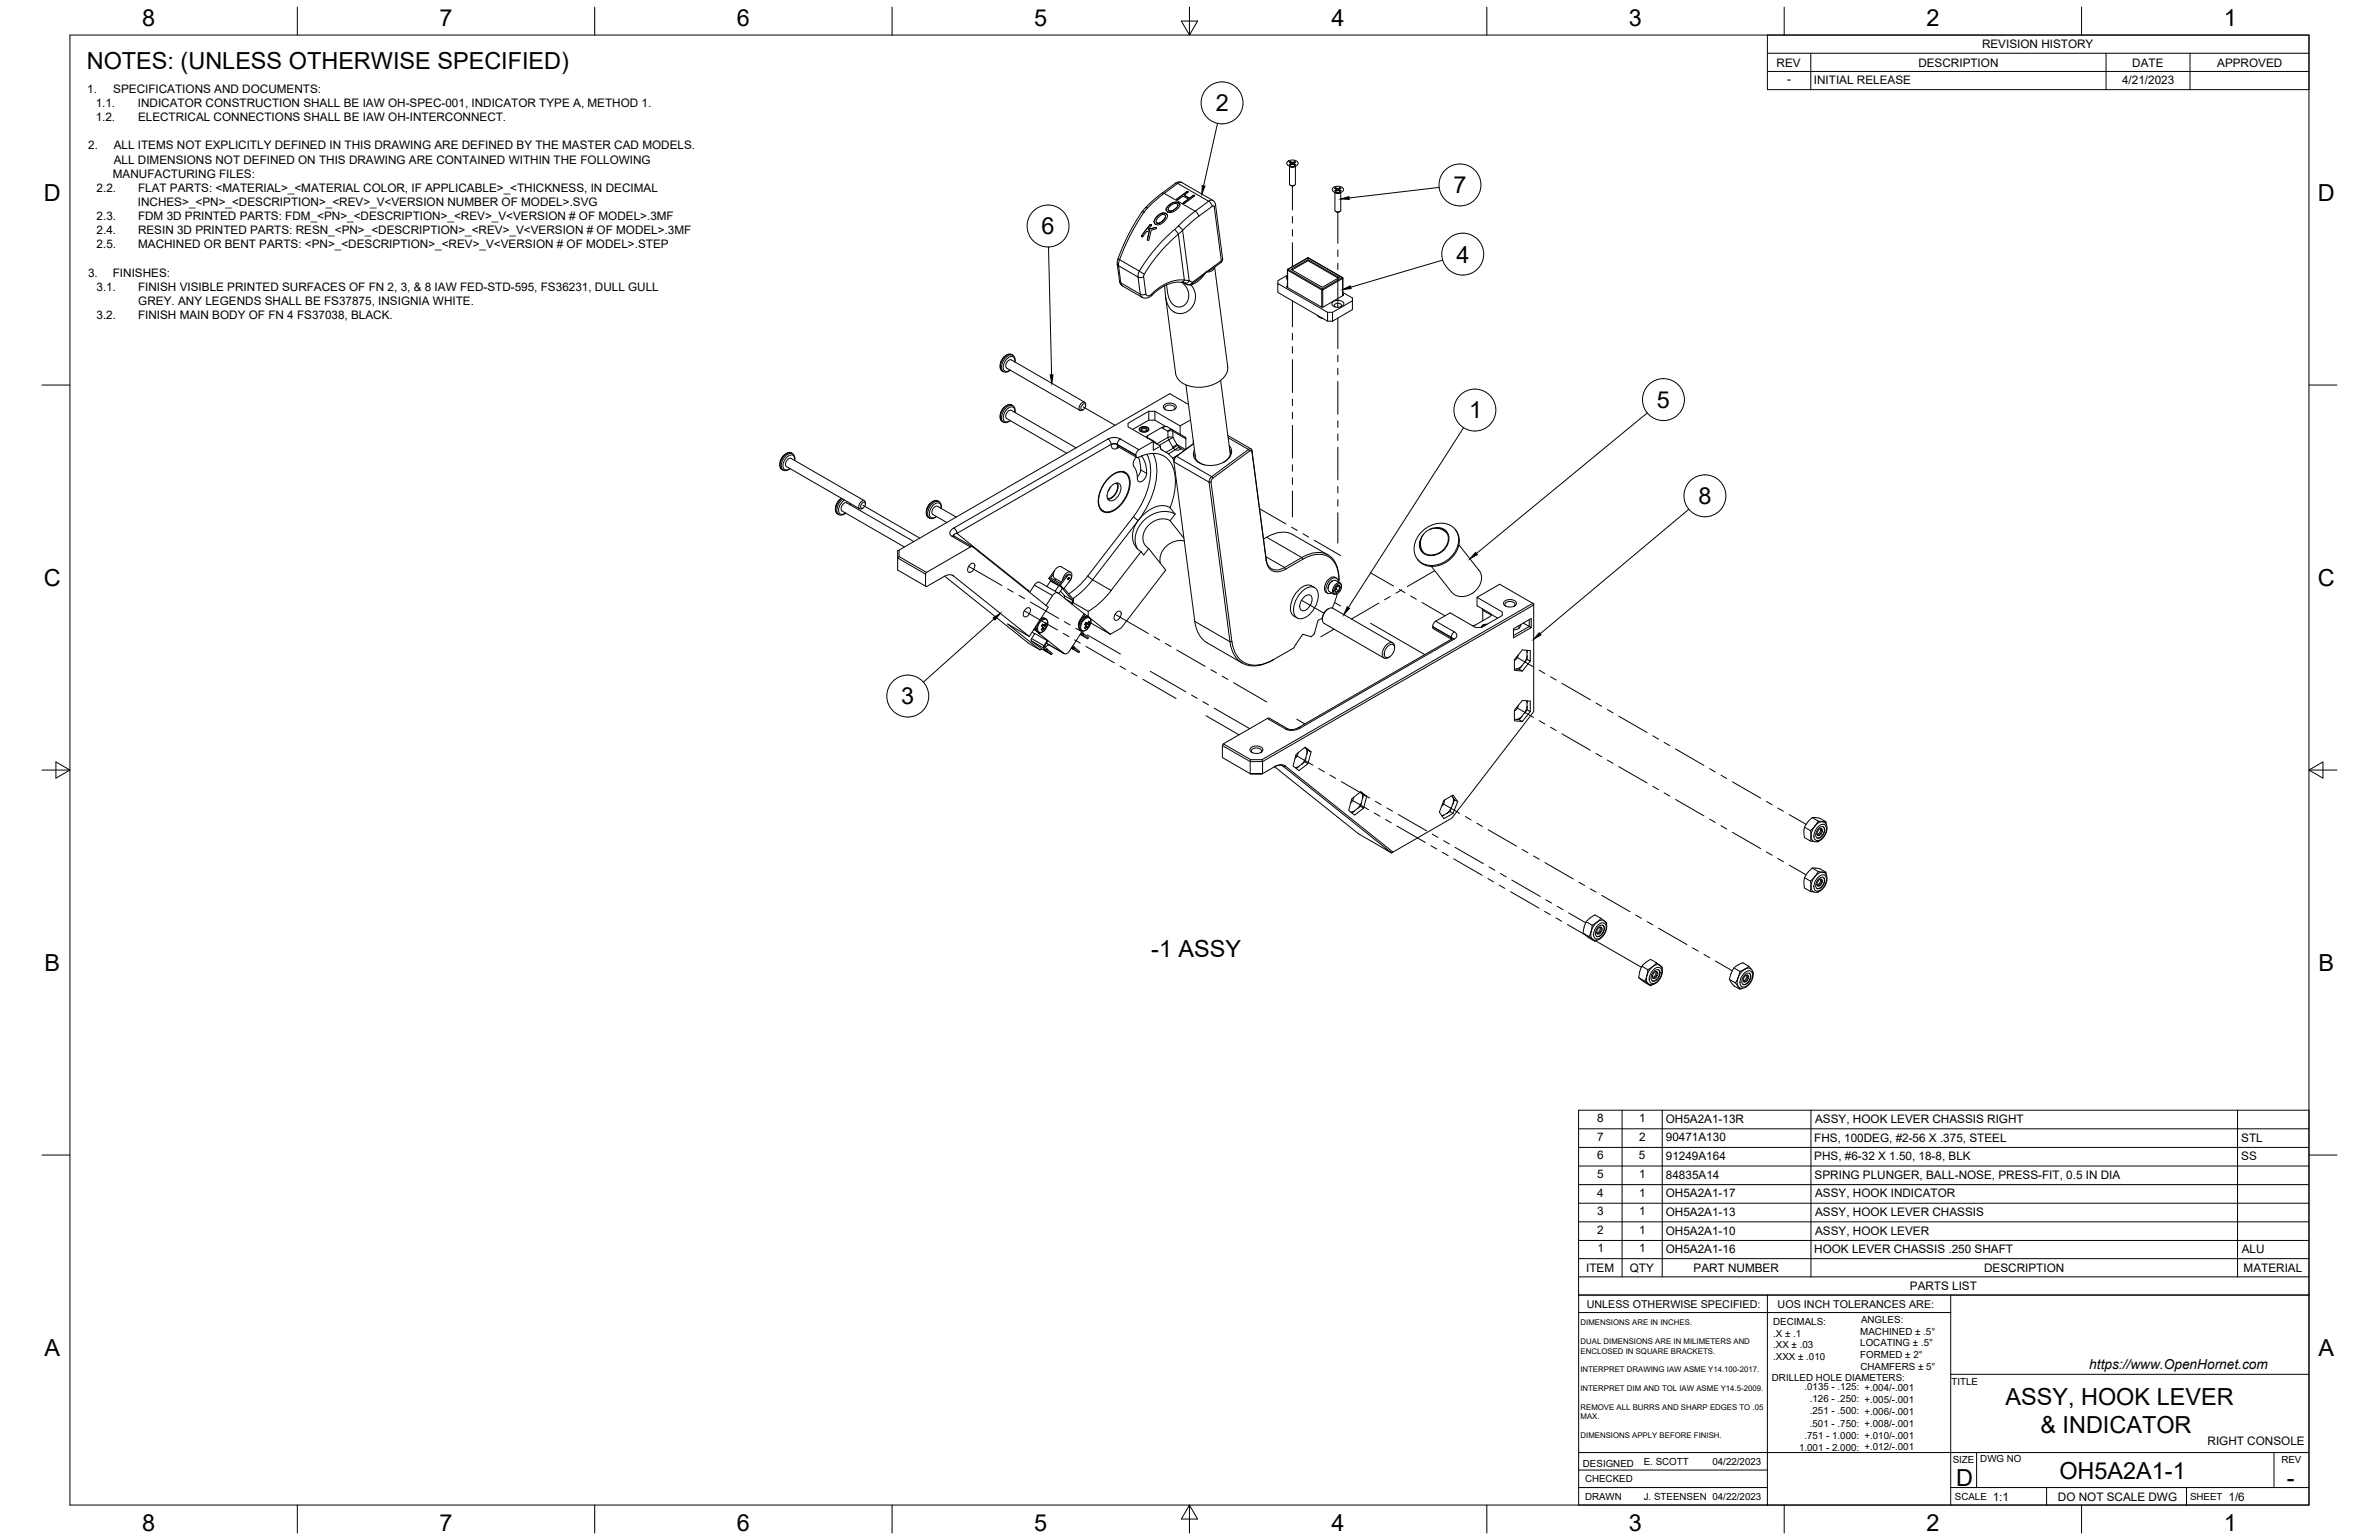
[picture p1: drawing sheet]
<svg xmlns="http://www.w3.org/2000/svg" width="864mm" height="559mm" viewBox="0 0 864 559" stroke-linecap="round" stroke-linejoin="round" font-family="sans-serif">
<defs><g id="words">
<g font-size="8.5">
<text x="51.6" y="9.4">8</text>
<text x="159.5" y="9.4">7</text>
<text x="267.5" y="9.4">6</text>
<text x="375.4" y="9.3">5</text>
<text x="483.4" y="9.4">4</text>
<text x="591.3" y="9.4">3</text>
<text x="699.3" y="9.4">2</text>
<text x="807.2" y="9.4">1</text>
<text x="31.5" y="25">NOTES: (UNLESS OTHERWISE SPECIFIED)</text>
<text x="441.3" y="40.4">2</text>
<text x="527.6" y="70.2">7</text>
<text x="16" y="72.9">D</text>
<text x="841.4" y="72.9">D</text>
<text x="378.1" y="85">6</text>
<text x="528.8" y="95.3">4</text>
<text x="601.5" y="148">5</text>
<text x="533.3" y="151.8">1</text>
<text x="616.5" y="182.9">8</text>
<text x="16" y="212.6">C</text>
<text x="841.4" y="212.6">C</text>
<text x="327.2" y="255.6">3</text>
<text x="417.9" y="347.2">-1 ASSY</text>
<text x="16.2" y="352.3">B</text>
<text x="841.7" y="352.3">B</text>
<text x="16.2" y="492">A</text>
<text x="841.7" y="492">A</text>
<text x="728" y="510">ASSY, HOOK LEVER</text>
<text x="740.7" y="519.8">&amp; INDICATOR</text>
<text x="710.1" y="539.1">D</text>
<text x="747.6" y="536.7">OH5A2A1-1</text>
<text x="830.1" y="539.1">-</text>
<text x="51.6" y="555.5">8</text>
<text x="159.5" y="555.5">7</text>
<text x="267.5" y="555.5">6</text>
<text x="375.4" y="555.4">5</text>
<text x="483.4" y="555.5">4</text>
<text x="591.3" y="555.5">3</text>
<text x="699.3" y="555.5">2</text>
<text x="807.2" y="555.5">1</text>
</g>
<text font-size="5" x="758.4" y="496.8">https://www.OpenHornet.com</text>
<g font-size="4.3">
<text x="719.5" y="17.6">REVISION HISTORY</text>
<text x="644.9" y="24.2">REV</text>
<text x="696.4" y="24.2">DESCRIPTION</text>
<text x="774" y="24.2">DATE</text>
<text x="804.9" y="24.2">APPROVED</text>
<text x="31.7" y="33.7">1.</text>
<text x="41.1" y="33.7">SPECIFICATIONS AND DOCUMENTS:</text>
<text x="648.7" y="30.2">-</text>
<text x="658.5" y="30.6">INITIAL RELEASE</text>
<text x="770.3" y="30.3">4/21/2023</text>
<text x="34.7" y="38.9">1.1.</text>
<text x="50" y="38.9">INDICATOR CONSTRUCTION SHALL BE IAW OH-SPEC-001, INDICATOR TYPE A, METHOD 1.</text>
<text x="34.7" y="44">1.2.</text>
<text x="50.1" y="44">ELECTRICAL CONNECTIONS SHALL BE IAW OH-INTERCONNECT.</text>
<text x="32" y="54.2">2.</text>
<text x="41.3" y="54.2">ALL ITEMS NOT EXPLICITLY DEFINED IN THIS DRAWING ARE DEFINED BY THE MASTER CAD MODELS.</text>
<text x="41.3" y="59.3">ALL DIMENSIONS NOT DEFINED ON THIS DRAWING ARE CONTAINED WITHIN THE FOLLOWING</text>
<text x="41" y="64.5">MANUFACTURING FILES:</text>
<text x="35.1" y="69.6">2.2.</text>
<text x="50.1" y="69.6">FLAT PARTS: &lt;MATERIAL&gt;_&lt;MATERIAL COLOR, IF APPLICABLE&gt;_&lt;THICKNESS, IN DECIMAL</text>
<text x="50" y="74.7">INCHES&gt;_&lt;PN&gt;_&lt;DESCRIPTION&gt;_&lt;REV&gt;_V&lt;VERSION NUMBER OF MODEL&gt;.SVG</text>
<text x="35.1" y="79.9">2.3.</text>
<text x="50.1" y="79.9">FDM 3D PRINTED PARTS: FDM_&lt;PN&gt;_&lt;DESCRIPTION&gt;_&lt;REV&gt;_V&lt;VERSION # OF MODEL&gt;.3MF</text>
<text x="35.1" y="85">2.4.</text>
<text x="50.1" y="85">RESIN 3D PRINTED PARTS: RESN_&lt;PN&gt;_&lt;DESCRIPTION&gt;_&lt;REV&gt;_V&lt;VERSION # OF MODEL&gt;.3MF</text>
<text x="35.1" y="90.1">2.5.</text>
<text x="50.1" y="90.1">MACHINED OR BENT PARTS: &lt;PN&gt;_&lt;DESCRIPTION&gt;_&lt;REV&gt;_V&lt;VERSION # OF MODEL&gt;.STEP</text>
<text x="32" y="100.4">3.</text>
<text x="41" y="100.4">FINISHES:</text>
<text x="35" y="105.5">3.1.</text>
<text x="50.1" y="105.5">FINISH VISIBLE PRINTED SURFACES OF FN 2, 3, &amp; 8 IAW FED-STD-595, FS36231, DULL GULL</text>
<text x="50.2" y="110.6">GREY. ANY LEGENDS SHALL BE FS37875, INSIGNIA WHITE.</text>
<text x="35" y="115.7">3.2.</text>
<text x="50.1" y="115.7">FINISH MAIN BODY OF FN 4 FS37038, BLACK.</text>
<text x="579.8" y="407.2">8</text>
<text x="595.1" y="407.2">1</text>
<text x="604.7" y="407.5">OH5A2A1-13R</text>
<text x="658.9" y="407.5">ASSY, HOOK LEVER CHASSIS RIGHT</text>
<text x="579.8" y="413.9">7</text>
<text x="595" y="413.9">2</text>
<text x="604.7" y="414.2">90471A130</text>
<text x="658.6" y="414.2">FHS, 100DEG, #2-56 X .375, STEEL</text>
<text x="813.6" y="414.2">STL</text>
<text x="579.8" y="420.7">6</text>
<text x="594.9" y="420.7">5</text>
<text x="604.7" y="420.9">91249A164</text>
<text x="658.6" y="421">PHS, #6-32 X 1.50, 18-8, BLK</text>
<text x="813.6" y="421">SS</text>
<text x="579.8" y="427.4">5</text>
<text x="595.1" y="427.4">1</text>
<text x="604.8" y="427.7">84835A14</text>
<text x="658.7" y="427.7">SPRING PLUNGER, BALL-NOSE, PRESS-FIT, 0.5 IN DIA</text>
<text x="579.8" y="434.2">4</text>
<text x="595.1" y="434.2">1</text>
<text x="604.7" y="434.5">OH5A2A1-17</text>
<text x="658.9" y="434.5">ASSY, HOOK INDICATOR</text>
<text x="579.8" y="440.9">3</text>
<text x="595.1" y="440.9">1</text>
<text x="604.7" y="441.2">OH5A2A1-13</text>
<text x="658.9" y="441.2">ASSY, HOOK LEVER CHASSIS</text>
<text x="579.8" y="447.7">2</text>
<text x="595.1" y="447.7">1</text>
<text x="604.7" y="448">OH5A2A1-10</text>
<text x="658.9" y="448">ASSY, HOOK LEVER</text>
<text x="579.9" y="454.4">1</text>
<text x="595.1" y="454.4">1</text>
<text x="604.7" y="454.7">OH5A2A1-16</text>
<text x="658.6" y="454.7">HOOK LEVER CHASSIS .250 SHAFT</text>
<text x="813.8" y="454.7">ALU</text>
<text x="575.8" y="461.5">ITEM</text>
<text x="591.7" y="461.4">QTY</text>
<text x="614.8" y="461.5">PART NUMBER</text>
<text x="720.3" y="461.5">DESCRIPTION</text>
<text x="814.5" y="461.5">MATERIAL</text>
<text x="693.3" y="468.1">PARTS LIST</text>
<text x="801.4" y="524.4">RIGHT CONSOLE</text>
<text x="723.4" y="544.5">1:1</text>
<text x="747" y="544.7">DO NOT SCALE DWG</text>
<text x="809" y="544.5">1/6</text>
</g>
<g font-size="3.9">
<text x="576" y="474.6">UNLESS OTHERWISE SPECIFIED:</text>
<text x="645.3" y="474.7">UOS INCH TOLERANCES ARE:</text>
</g>
<g font-size="3.5">
<text x="643.7" y="485">.X ± .1</text>
<text x="643.7" y="480.8">DECIMALS:</text>
<text x="675.3" y="484.3">MACHINED ± .5°</text>
<text x="675.6" y="480">ANGLES:</text>
<text x="643.7" y="489.3">.XX ± .03</text>
<text x="675.3" y="488.6">LOCATING ± .5°</text>
<text x="643.7" y="493.5">.XXX ± .010</text>
<text x="675.3" y="492.8">FORMED ± 2°</text>
<text x="675.4" y="497.1">CHAMFERS ± 5°</text>
<text x="643.2" y="501.1">DRILLED HOLE DIAMETERS:</text>
<text x="708.4" y="502.7">TITLE</text>
<text x="655" y="504.4">.0135 - .125: +.004/-.001</text>
<text x="657" y="508.8">.126 - .250: +.005/-.001</text>
<text x="657" y="513.2">.251 - .500: +.006/-.001</text>
<text x="657" y="517.7">.501 - .750: +.008/-.001</text>
<text x="653.1" y="526.5">1.001 - 2.000: +.012/-.001</text>
<text x="655" y="522.1">.751 - 1.000: +.010/-.001</text>
<text x="574.6" y="532.3">DESIGNED</text>
<text x="596.7" y="531.6">E. SCOTT</text>
<text x="621.6" y="531.6">04/22/2023</text>
<text x="708.9" y="530.9">SIZE</text>
<text x="718.9" y="530.5">DWG NO</text>
<text x="828.2" y="530.9">REV</text>
<text x="575.4" y="537.9">CHECKED</text>
<text x="575.4" y="544.3">DRAWN</text>
<text x="596.7" y="544.3">J. STEENSEN 04/22/2023</text>
<text x="709.6" y="544.2">SCALE</text>
<text x="795" y="544.2">SHEET</text>
</g>
<g font-size="2.8">
<text x="573.7" y="480.9">DIMENSIONS ARE IN INCHES.</text>
<text x="573.7" y="487.7">DUAL DIMENSIONS ARE IN MILIMETERS AND</text>
<text x="573.7" y="491.1">ENCLOSED IN SQUARE BRACKETS.</text>
<text x="573.7" y="497.9">INTERPRET DRAWING IAW ASME Y14.100-2017.</text>
<text x="573.7" y="504.7">INTERPRET DIM AND TOL IAW ASME Y14.5-2009.</text>
<text x="573.7" y="511.6">REMOVE ALL BURRS AND SHARP EDGES TO .05</text>
<text x="573.7" y="514.9">MAX.</text>
<text x="573.7" y="521.8">DIMENSIONS APPLY BEFORE FINISH.</text>
</g>
</g></defs>
<!-- layer: Visible -->
<g fill="none" stroke="#000" stroke-width=".36">
<path d="M467.3 58.7a2.71 2.71 0 0 1 3.9 .4 2.24 2.24 0 0 1-3.5 1 .86 .86 0 0 1-.4-1.4zM468.4 59.5v.4M468.4 58.6l-.4 .2 .6 .5-.6 .4 .4 .2a1.11 1.11 0 0 1 1.5 0M468.4 58.6a1.05 1.05 0 0 0 1.5 0M468.4 58.6v.2M468.4 58.8l-.2 .1M468.4 58.8l.7 .8M468.6 59.3v.5M468.8 58.8v.5M469.5 58.8l.1 .5M469.8 59.3l-.1 .5M469.9 58.8l-.7 .8v-.7"/>
<path d="M469.9 58.8l.3 .1M469.9 58.6v.2M469.9 58.6l.4 .2-.5 .5 .1 .2M469.9 59.5l.4 .2-.4 .2M469.9 59.5v.4M419.9 78.6l1.1-.9 1.3-.4 1 .2 .5 .7-.2 .9-.8 1.1-1.2 1-1 .4-1.1-.2-.5-.7 .1-1zM420 78.5l.1 .1M420.1 78.6l-1.1 1.7M422.3 79.9l.8-1.4-.1-.4-.6-.3-1.3 .5-1.3 1.5v1l1 .2M422.3 79.9l-1.5 1.1M423.1 78.2v.6l-.6 .9-1.7 1.3M423.3 75.9l.1 .4"/>
<path d="M423.8 78.1l-.5-.6-1.3-.2-1.9 1.3M424.1 76.1v.1M424.1 76.2l.2 .3 .9 .1M424.1 74.6l1.3-.9 1.2-.4 1.2 .3 .5 .6-.1 .7-.8 .9-1.2 .9-1.4 .4-1-.2-.5-.7 .1-.6zM424.5 74.4l-1.2 1.5M424.5 74.3v.1M426.5 73.4l1.3 .2 .5 .7M426.5 73.4l-2 1M426.7 75.7l-1.5 .9M427.2 72.3l3.8-2.8 .3 .3-1.4 1 1.9 1.1 1.3-1 .6 .1-3.8 2.9-.4-.3 1.9-1.4-1.9-1.1-1.9 1.4zM427.6 74.4l-.9 1.3M427.6 74.4l-.7 1.2-1.7 1"/>
<path d="M427.6 74.4l-.3-.4-.8-.2-1.4 .7-.8 .8-.3 .8 .3 .4 .8 .1M429.6 73.7h.1M429.9 70.8l1.9 1.2M430.7 69.7l-3.5 2.7M430.9 69.5l.3 .1M430.9 69.6h-.2M431.2 69.5l.1 .2M431.4 72.3l-1.9 1.3M431.4 72.2v.1M433.1 71h.1M433.1 71l-1.3 .9M433.6 70.9l.1 .1"/>
<path d="M433.6 71h-.5M468.1 60.3l1.1 .2 1.1-.2-.1 6.5a1.25 1.25 0 0 1-2.1 0zM468.2 60.3a1.55 1.55 0 0 0 1.9 0M468.4 60.5l.8 .2 .7-.2M468.4 67.2l.8 .3 .7-.3M483.8 68.2a2.71 2.71 0 0 1 3.9 .4 2.24 2.24 0 0 1-3.5 1 .86 .86 0 0 1-.4-1.4zM484.5 69.8l1.2 .3 1-.3v6.5a1.24 1.24 0 0 1-2.1 0v-6.5M484.7 69.8a1.55 1.55 0 0 0 1.9 0M484.9 68.1a1.07 1.07 0 0 0 1.5 0M484.9 68.1v.2M484.9 69v.4M484.9 68.1l-.4 .2 .5 .5-.5 .4 .4 .2"/>
<path d="M484.9 70h1.5M484.9 68.3l.7 .9v-.8M484.9 76.8l.2 .1M484.9 68.3l-.3 .1M485 68.8l.1 .5M485.3 68.3l-.1 .5M486 68.3l.1 .5M486.3 68.8l-.1 .5M486.4 68.3l-.7 .9M486.4 76.8l-1.3 .1M486.4 68.3l.3 .1M486.4 69l.4 .2-.4 .2a1.08 1.08 0 0 0-1.5 0"/>
<path d="M486.4 68.1v.2M486.4 69v.4M486.4 68.1l.4 .2-.5 .5 .1 .2M414.5 85.5h.1M414.5 85.5l-.1 .4M416.2 84l-1.3 1.9h-.4v-.4M416.6 86.8v.3M416.9 83.2l2.7-.7 .2 .3-.3 .3a1.86 1.86 0 0 0-2 2.1l-.4 1.8-.4 .2-.2-.3 .7-3.2-.7 3.1M417.2 83.7l-.9 .3M417.9 81.5l.1 .3-1.2 1.4M417.9 81.5l-.6 .2-2.8 3.7M417.9 81.5l.1 .1"/>
<path d="M417.9 81.5h-.3l-3.1 4M419 80.4l.1 .6M419.4 82.5l.4 .2M419.4 82.6l-2.5 .6M419.7 80.7l.4 .3h.7M440.9 96.9l4.8 36.1a7.4 7.4 0 0 1-6.2 6.9 11.6 11.6 0 0 1-11.7-2.1l-1-2.3-3.7-27.7M443.8 93.8l-2.8-20.4-.7-.7-11.3-6.4-1.4-.3-6.2 4.4-3.7 3.2-2.8 2.8-2.6 3.9-3.5 6.6-3.1 7.6-.1 1.2 .8 6.3M443.8 93.8l-.3 1.2-3 2.3M467.3 99.9l-3.4 2v1M468.7 97.7l6.1-3.5 11.3 6.5-6.1 3.6zM469 97.9l5.8-3.3 11 6.3M474.8 94.2v.4"/>
<path d="M406.4 102.1l.2 .8 .8 .8M422.8 103.7l.3 3.6 .6 2.8 1 1.8 1.4 1.3M429.3 102.3h.1M430.1 102.8h.1M430.5 103l-2.6-.6-3.3 .5-2.7 1.3-4.4 3.5-1.4 .5-1.5-.3-7.1-4.1M431.7 101.9l-.6 .7-1.1 .1M434.7 101.5l-2.8 1.9-.7-.1-1.1-.5M463.9 102.9l18 10.4v3.2l-18-10.4zM467.3 103.7l-.2 .2 .1 .3 12.7 7.2 7.7-4.2 .1-.3-.2-.2M467.3 100.1l-.3 .5 .3 .8M478.2 114.4l1 .9 1.1 .3M481.9 113.3h1.8"/>
<path d="M481.9 116.5h1.8M483.7 109.7a2.89 2.89 0 0 1 4.1 .4 2.38 2.38 0 0 1-3.7 1 .9 .9 0 0 1-.4-1.4zM483.7 113.3l7.2-4.1v3.2l-7.2 4.1zM484.8 111.4l-.3-.2a1.01 1.01 0 0 1 .4-1.1 1.01 1.01 0 0 1 1.2 0l.9 .7-.4 .6M487.5 100.9v6.4M487.5 106.1l3.4 2v1.1M487.5 100.9l-12.7-7.4-7.4 4.3-.1 6.5M363.2 131.7l-.2 1.6 .7 1.2 1.5 .6 1.6-.8M368.4 131.4l.1-1-.3-1.1-1.1-.7-.8-.1-1 .3-.9 .8-1.2 2M430.5 139.7l3.5 26.7M443.1 138l3.5 26.7M368.4 149.7l-.1-1.9-.6-.6-1-.4-1.7 .6-1.4 1.7-.6 1.8 .5 1.8 1 .6 .8 .1 1.5-.8"/>
<path d="M393 146.8a.63 .63 0 0 1 1 0 1.53 1.53 0 0 1-1.4 1.9l-.2-.9zM393.7 146l-26.6-15.4a1.97 1.97 0 0 0-1.7 2.9l26.6 15.4M394.1 147.1v-.4a.74 .74 0 0 0-.3-.7 .74 .74 0 0 0-.9 0 1.87 1.87 0 0 0-.7 3l1-.3M413.7 155.3a2.34 2.34 0 0 1 3.4 .3 2 2 0 0 1-3.4 .7zM413.8 155.4a1.93 1.93 0 0 1 3.1 .5 1.86 1.86 0 0 1-3.2-.2zM414.2 155.5a1.46 1.46 0 0 1 2.3 .3 1.36 1.36 0 0 1-2.4 0zM414.6 156.3a.76 .76 0 0 1 .3-.9 .76 .76 0 0 1 1 .2l.3 .4-.2 .3M416.2 158.7l.4-.6 5.2-3 1.8-.3 6.8 3.9 .1 4.3M417 149.2v3.3M419.2 149.2h-2.2l-7.5 4.4v1.3l9.2 5.3M419.2 149.2l9.2 5.3M419.2 149.2v3.3"/>
<path d="M422.6 147a2.89 2.89 0 0 1 4.4 .6 2.72 2.72 0 0 1-4.7 0zM423.2 148.7a.91 .91 0 0 1-.3-1.1 .91 .91 0 0 1 1-.5l1-.1 1 .2a.8 .8 0 0 1 .6 .7 .8 .8 0 0 1-.4 .8M423.2 154.8l-4-2.3h-2.2l-5.8 3.3M431.4 146.8l-6.8-3.9-98.2 56.7M432.2 152.4l-3.8 2.1v3.1M445.7 158.1l8.5 4.8M285.5 169.3l26.6 15.3M285.5 169.3a1.97 1.97 0 0 1 1.7-3l26.6 15.4M288.5 167.1l-.2-1.8-.3-.5-1.2-.6-1.6 .5-1.6 1.8-.6 1.9 .5 1.6 1.4 .8 .8-.1 1.1-.7M390.6 162.5l-23.5-13.6a1.97 1.97 0 0 0-1.7 3l21.8 12.6M402.8 173.2a4.5 4.5 0 0 1 6.1-1.1 7.4 7.4 0 0 1-.3 8.2 9.4 9.4 0 0 1-6.8 5.5 3.7 3.7 0 0 1-3-5 13 13 0 0 1 4-7.6zM402.8 173.1l.8-.7a4.3 4.3 0 0 1 5.5-.5 7.6 7.6 0 0 1-.3 8.5 9.7 9.7 0 0 1-7 5.6 3.4 3.4 0 0 1-3.1-4.1 12.9 12.9 0 0 1 4.1-8.8z"/>
<path d="M403.1 176.8l-.9 1.4M403.4 176.4l.5-.5a1.73 1.73 0 0 1 2.3-.5 1.73 1.73 0 0 1 .7 2.3 4.4 4.4 0 0 1-4.1 4 2.97 2.97 0 0 1-.2-4.2zM405.3 175.3a4.1 4.1 0 0 1-3.3 5.6M405.6 175.3a4.7 4.7 0 0 1-3.4 5.9M405.7 162l6.9 4M407.4 171.1l1 .5-.4-.4M412.3 165.1l.1 .5a.64 .64 0 0 0 1 .3 8.7 8.7 0 0 1 11 1.2 16.1 16.1 0 0 1 1.3 14.2l-.9 2.9M413.3 166l.5 1.7 .3 2.8M414.1 170.5l-.4 1.4-.9 1.2M414.4 165.5a8.7 8.7 0 0 1 1.3 7.9l-1.1 1.3a1.02 1.02 0 0 1-1.2 .1 1.02 1.02 0 0 1-.5-1.1 9 9 0 0 0-1.6-5.1l.3-1.3 .9-1.4M418.7 160.3l2.6 1.6 .1 1.1 2.8 1.8 1.9 2.2 .7-1.2 6.5-4.8-6.2 4.6M421.3 161.9l-2.6 1.5v-3.2l-5.6 3.2-.8 1.7"/>
<path d="M426.1 167v.4M427.1 165.6l-.8 1.1-.2 .9 7.6 57.9a10 10 0 0 0 4.5 7.7l12.7 7.4M428.3 162.6l1.6 .9M433.2 160v1M433.8 164.7a3.8 3.8 0 0 0 3.5 4M439.9 173l13.3-9.9a.74 .74 0 0 1 1.2 0l5.3 40a3.8 3.8 0 0 0 5.6 3.3l1-.5a29.5 29.5 0 0 1 10.5-5.3 7.2 7.2 0 0 1 8.9 6.3l.3 3.6M439.9 172.9l-.9 1.2-.1 .9 7.6 57.9a8.7 8.7 0 0 0 9.6 8.7 15.3 15.3 0 0 0 6.3-2.3M446.2 161.6a3.6 3.6 0 0 1-1.3 5.7 9.3 9.3 0 0 1-10.7-.2 3.1 3.1 0 0 1-.6-3.8M446.4 163.1a3.8 3.8 0 0 1-2.3 4.7M304.6 181.5l-1.2 2.3v1.8l.6 .9 1.1 .4 1.1-.2 .8-.5M305.4 180.8l-.8 .7M308.8 182.7l-.1 .5"/>
<path d="M313 182.5a.63 .63 0 0 1 1.1 0 1.53 1.53 0 0 1-1.4 1.9l-.2-.9zM314.1 182.5v.3M314.1 182.5a.74 .74 0 0 0-.3-.8 .74 .74 0 0 0-.9 .1 1.87 1.87 0 0 0-.7 2.9l1.1-.3M331.7 196.5l-24.3-14a1.97 1.97 0 0 0-1.7 2.9l22.6 13.1M341.7 184.5l-.3-1.9-1.3-.9-1.6 .3-1.5 1.5-.8 2 .3 1.8 1.6 .9 .9-.2 .9-.5M347.1 187.6l-6.8-3.9a1.97 1.97 0 0 0-1.7 3l5.1 2.9M347.4 193.5l-1.1 .4-.1 .5 6.9 4-.8 .1-16 9.2M353.1 198.5l27.4 21.8-6.9 10.6-7.8-4.5 11.7 9.4M399.5 184.8l.9 .6-.5-.1M417 199l6.2 7.9-16.2 21-3.9 2.2M417 199l-1.8 2.4-1-1.2M424.7 184.2l-2.3-.7-2.9 .4-3.2 1.8-2.4 2.3a10.2 10.2 0 0 0-2.6 8.3 6.1 6.1 0 0 0 2.9 3.9"/>
<path d="M424.7 184.2l1.9 2.4-1.8 2.3 5 6.4M424.8 188.9a7.1 7.1 0 0 0-9.8 7.6 4.1 4.1 0 0 0 2 2.5M426.6 186.5a10.5 10.5 0 0 0-13.8 5.9l-.6 2a7 7 0 0 0 .8 4.8M429.9 196.3a7.2 7.2 0 0 0-8.7 8.1M458.7 195.6a10.5 10.5 0 0 1 10.6-1.6l12.8 7.4M516 193.1a8.7 8.7 0 0 1 11.5-1.8 7 7 0 0 1 .1 9.8 9.3 9.3 0 0 1-11.4 3.2 6.5 6.5 0 0 1-1.7-9.3zM519 192.1a4.4 4.4 0 0 1 4.6-.4 4.4 4.4 0 0 1 2.4 4 6.5 6.5 0 0 1-8.9 5.3 4.6 4.6 0 0 1-.4-7.1M521.2 191.7a4 4 0 0 1 4.1 1.9 4 4 0 0 1-.3 4.5 5.9 5.9 0 0 1-8.2 2.4l-.8-1-.5-1.3 .3-2.2M525.2 193.4a5.6 5.6 0 0 0-7.5-.5 5.6 5.6 0 0 0-1.2 7.4M528.3 192.1a7.6 7.6 0 0 1-1.4 10.4 8.6 8.6 0 0 1-11.5 1.4l-.9-1M529.6 197.7l7.3 9.3M326.4 202v-2.4l-.5 .3v6.9l10.4 6.1 7.1-4.1 1.3-.3 1 .2 27.9 22.2"/>
<path d="M326.4 202l9.9 5.7-.3 .6-10.1-5.8zM336 208.3v4.4M342.9 209.1l30.5 24.3 4.1 2.4M352.2 204.8a1.02 1.02 0 0 1 1.5-.2 1.02 1.02 0 0 1 0 1.5l-.5 .8a1.08 1.08 0 0 1-1.6 .7 1.08 1.08 0 0 1-.2-1.7zM373.5 214.4l-.1 .2M375.5 212.3l.4-.5a1.36 1.36 0 0 1 1.5-.5l6.6 3.8M375.5 212.3l-1.7 2.6M380.7 209.8l.9 1.1M381.3 210.8l3 1.7M381.3 210.8l-1.3 2M381.4 210.8l3.5 1.9M382.3 208.4l-.9 1.3 3.5 2 2.3-3.1a.93 .93 0 0 1 1.4 0"/>
<path d="M382.8 207l-2.1 2.8 4.3 2.5 2.3-3.1a.87 .87 0 0 1 1.1-.7 .87 .87 0 0 1 .5 1.3l-2.8 3.9M383.3 210.1l-.3 .5M384.3 212.5l-1.3 2M384.3 212.5l.8 .3M385 212.3l1.1 1.4-.6-.4 3.8 4.5v.6l-.4 .7M385 214.5l1.4 1.6M385.5 213.3l.1 .2-1.2 1.9M385.7 210.5a2.97 2.97 0 0 1 2.9-2.9 2.59 2.59 0 0 1-.5 3.5M386.3 213.5l3.3 3.9M386.4 216.1l-.1 .9M387.6 210.2h.1M387.7 209.7l.3-.1 .1 .2-.4 .5z"/>
<path d="M387.7 209.8h.4l-.4 .4zM387.9 209.6h.1M388.6 207.6l-3.4-1.9a2.77 2.77 0 0 0-2.4 4.1l2.4 1.4M389.5 218.7l5.5 3.1v1.9l-10.9-8.5a1.5 1.5 0 0 0-2 .9l-2.3 3.6M389.6 217.4l.1 .6-.6 1.2M414.2 200.2l-10.8 14.1a29.7 29.7 0 0 1-8.4 7.5M466.7 206.5l6.2-3.6a8.8 8.8 0 0 1 10.3-.2 10.2 10.2 0 0 1 2.8 8.6M466.7 206.5a4.3 4.3 0 0 1-6.5-1.2l-.5-1.8-5.2-39.6-.6-.4-13.6 10-.7 1 7.6 58.3a8.9 8.9 0 0 0 6.9 8.5 12.7 12.7 0 0 0 8.3-2M472.6 214.6l.7-.6a2.91 2.91 0 0 1 5 .5 8.9 8.9 0 0 1-5.8 10 2.91 2.91 0 0 1-2.9-4.1l.8-2.6zM473.1 217l.4-.5a1.56 1.56 0 0 1 2.1-.5 1.56 1.56 0 0 1 .6 2.1 4 4 0 0 1-3.6 3.5 2.77 2.77 0 0 1 .1-4.1zM477.2 213.2a4.1 4.1 0 0 0-6.1 1.2 8.5 8.5 0 0 0-2.3 8.2l1 1 1.1 .6M483.7 210.8a3.2 3.2 0 0 0-1.6 2.8"/>
<path d="M484.6 214.2l.5 .7 .9-.5M484.6 214.1l.4-.3 .5-1.2 .5-.2 .5 .7-.5 1.3M485 213.8l1 .6M485.1 209.8a2.48 2.48 0 0 0-3.7 1.5 2.53 2.53 0 0 0 .5 4M485.2 212.3a1.02 1.02 0 0 1 1.4-.4 1.02 1.02 0 0 1 .3 1.4 2.13 2.13 0 0 1-2.5 2l-.2-1.2zM485.3 212.8a.75 .75 0 0 1 1.1-.2 .75 .75 0 0 1 0 1.2 1.04 1.04 0 0 1-.6 .9 1.04 1.04 0 0 1-1.2-.2l.1-.9zM485.4 215.4l-1.8 5.2M485.5 212.6l1 .5M485.8 211.1a1.48 1.48 0 0 0-1.1-1.5 1.48 1.48 0 0 0-1.7 .7 4.2 4.2 0 0 0-1.4 4.6 1.34 1.34 0 0 0 1.9 .3M486.5 211.6l-1.6-1a2.67 2.67 0 0 0-2.3 4.1l1.6 .9M487 212.9a1.14 1.14 0 0 0-.7-1.4 1.14 1.14 0 0 0-1.4 .5 2.59 2.59 0 0 0-.7 3.6l1.3-.2M519.6 205.5l7.3 9.3a6.3 6.3 0 0 0 9.6-1.4 5.3 5.3 0 0 0 .4-6.4"/>
<path d="M536.2 216.7l9.1 5.4v1.2l-7.5 4.4h-2.2l-9.2-5.3-5.2 3M546.1 218.2a2.89 2.89 0 0 1 4.4 .7 2.72 2.72 0 0 1-4.7 0zM546.7 220a.91 .91 0 0 1-.3-1.1 .91 .91 0 0 1 1-.5l1-.1 1 .2a.8 .8 0 0 1 .6 .7 .8 .8 0 0 1-.4 .8M372.4 220.9a1.02 1.02 0 0 1 1.5-.1 1.02 1.02 0 0 1 0 1.5l-.5 .8a1.08 1.08 0 0 1-1.6 .7 1.08 1.08 0 0 1-.2-1.7zM374.4 232.5l-.1-.6 1.3-2 4.5 2.6 .3 .1-1.3 2 1.2 1-.3 .4M374.7 229.3l.8 .7M375.5 228.1l.3 .6 1.6 1.3-.4-.2 9.3 7.3a1.5 1.5 0 0 0 2-.9l4.6-7.2M377.7 229.5l-.3 .5M377.8 224.5l1.1-.3 .8 .4 .5 .6 .1 .7a4 4 0 0 1-1.3 3l-1 .6h-1l-.9-.8-.2-1.2M378.1 228.3l.3 .4M378.1 224.1l.1 .2M378.2 235.4l-.7 .4"/>
<path d="M378.4 226.7v.1M378.4 226.8h.1M378.4 227.9l-.4 .5 .4 .3M378.4 226.5l.5 .3M378.4 227.9h.1M378.5 227.5h.1M378.5 227.5v.2M378.5 226.8l-.3 .5M378.5 226.8l1.3 .7M378.5 227.6l.7 .5M378.5 227.7l-.1 .2M378.5 227.6v.1"/>
<path d="M378.7 235.5l1.1 .7zM378.8 228.2l-.4 .5M378.9 228.2l-.1 .1M378.9 226.7l-.4-.2-.2 .2-.2 .5 .4 .3M379.2 228.1h.1M379.2 228.1l-.4 .1M379.3 226.6l-.4 .2M379.3 226.6h.1M379.4 226.2l.5 .1M379.6 227.2l.2 .3M379.6 227.1v.1M379.7 227.3h.1"/>
<path d="M379.8 227.5l-.4 .7-.2-.1M379.9 233.4l6.5 3.8M379.9 226.3l-.4-.3-.2 .6M379.9 226.3l-.3 .8M380.1 232.5l-1.2 1.8-.1 .7 2.9 2.5-3.3-1.9-4-3M380.2 235.7l1.8 1.4-.3 .4M380.8 234l-1.5 .8M388.9 235.2l2.7 1.6M389 235l.6 .5-.7-.4M389.2 234.7l.7 .6M389.5 234.3l.7 .6-.3 .4-.6-.3 2.3 1.8 .3-.4-1.8-1.4M392 225.1l-.5 1.4 .1 .8"/>
<path d="M392.1 230.2l2.8 1.6M392.3 230l.6 .5-.7-.4M392.4 229.7l.7 .6M392.7 229.3l.7 .6-.3 .4-.5-.3 2.3 1.8 .2-.4-1.7-1.5M393.5 222.7l-1.5 2.4M393.7 227.8l.3 .3M393.7 226.6l.4 .3M393.9 222.9l-.9 1.3M394 226.1l.1 .1M394.1 226.2h.1M394.1 226.2v.1M394.1 227.4l-.5 .4"/>
<path d="M394.1 227.3v.1M394.1 226l.5 .2M394.1 226.3l1.4 .6M394.1 227l.7 .5M394.2 226.9l-.1 .4M394.2 226.3l-.3 .4M394.5 227.7l-.5 .4M394.5 227.7h.1M394.6 226.2l-.4-.3-.5 .7M394.6 226.2h.2M394.7 227.5l-.2 .1M394.7 227.5h.1"/>
<path d="M394.8 227.5h-.1M394.9 227.5h.1M395 223.7l8.1 6.4-7.1-4.1M395.1 225.7h.5M395.3 226.6v.2M395.3 226.6h.1M395.3 226.8l.2 .2M395.3 226.8h.1M395.3 226.4v.2M395.4 226.3v.1M395.5 226.9l-.5 .7-.2-.1M395.6 225.7l-.4-.3-.4 .8"/>
<path d="M395.6 225.7l-.2 .6M395.9 226.3a3.9 3.9 0 0 1-2 2.5l-1.2 .1-.7-.4-.4-.7v-1.4l.8-1.5 1.2-1.1 1.3-.1 1 1v1.6M405.4 222.2a1.02 1.02 0 0 1 1.5-.2 1.02 1.02 0 0 1-.1 1.5l-.4 .8a1.08 1.08 0 0 1-1.6 .7 1.08 1.08 0 0 1-.2-1.7zM470.4 233.8l-.7 1.3-7.3 4.2M477.1 230l-1.1 1-3.1-.9-2.5 3.7M480 224.4l-1.5 .7-1.4 4.9M480 224.3v.5M482.3 220.9a4.2 4.2 0 0 0-2.3 3.5M503.5 234.7l.4-.4a1.31 1.31 0 0 1 1.8-.4 1.31 1.31 0 0 1 .5 1.7 3.2 3.2 0 0 1-3.2 2.9 2.86 2.86 0 0 1 .5-3.8zM505.6 233.3l-21.7-12.6a3.4 3.4 0 0 0-3.8 3.2v1.6l.6 .7 21.7 12.6M506.2 235.1a1.53 1.53 0 0 0-.7-1.9 1.53 1.53 0 0 0-2 .6 4 4 0 0 0-1.2 4.9 1.63 1.63 0 0 0 2.1-.3M521.2 225.4a1.98 1.98 0 0 0-.8 2.8l6.5 3.7"/>
<path d="M527.3 231.6l-56.5 32.7-1.7 .4-1.3-.1-6.9-4-.8 .1M538 220.8l.3 .6-.1 3.9M539.2 226.9l-.8 .4M539.7 226.6a1.43 1.43 0 0 0-1.8 1M539.8 226.5a1.57 1.57 0 0 0-2 1.2M541.3 223.2l-.5 .6-5.2 3-1.2 .2M541.3 222.9v.3M543.7 224.3l-7.5-4.5v-3.1l8.2-4.7 12.3 7.1v.4l-.3-.6-98.3 56.8h-4.1M551.2 237.6l-.4 1-1 1.1M551.4 227v1M552.2 226.5l-.8 1.5-2 .6M554.1 236l.3 .7"/>
<path d="M554.4 238l-1 2.4M554.4 238v1.3l-2 2.4M554.4 236.7v1.3M554.4 239.3l1.1 .6v-3.8l-2.9-.3-2.9 3.6v3.8l2.9 .3M554.4 236v.7M555.1 224.8v2.5l-2.1-1.2M555.5 239.9l-2.9 3.6-1.1-.7M555.8 227.7l-6.4 3.8v-3.3l6.4-3.8v3.3l-.7-.4-5.7 3.3M551.2 255.9l-.4 1-1 1.1M552.4 241.7l-.9 1.1-1.8-.1M552.5 241.6l-1.9 1.1M552.5 260l-1.9 1.1"/>
<path d="M553.4 258.8l-1.9 2.4-1.8-.2M554.1 254.3l.3 .7M554.4 256.3l-1 2.4M554.4 256.3v1.3l-1 1.2M554.4 255v1.3M554.4 257.6l1.1 .6v-3.8l-2.9-.3-2.9 3.6v3.9l2.9 .2M554.4 254.3v.7M555.5 258.2l-2.9 3.6-1.1-.6M443.7 270.5v4.4l10.3 5.9 4.3-.1h-4.5v-4.3h4.5l-.2-.7M444.1 269.9l9.9 5.8-.2 .7-10.1-5.9zM454 271.4a2.89 2.89 0 0 1 4.4 .6 2.72 2.72 0 0 1-4.7 0zM454.6 273.1a.91 .91 0 0 1-.3-1.1 .91 .91 0 0 1 1-.5l1.1-.1 .9 .3a.8 .8 0 0 1 .6 .6 .8 .8 0 0 1-.3 .8"/>
<path d="M460.1 260.7l-16 9.2M462.9 278.1l-4.6 2.6v-4.3l98.4-56.9v38.7l-29.7 38.7-21.3 12.3M462.9 278.1l2.3-.7 1.4 .6 39.1 31.2-.5 .3M466 278.2l39.2 31.3-12-6.9-30.5-24.4M466 278.1l-1.6-.4-1.9 .6M467.6 264.5l-.8 .1M471.2 273.1l-.4 1.4-.7 .7M471.5 278.1l-1.4 .4M471.5 278.2l-.9 .7M472.6 277.3l-1.1 .9M473.6 271.3l.5 .3M474 275l-1.4 2.3"/>
<path d="M474.1 271.6l.7 .6-.4 1.4M474.1 271.6l.3 2M474.4 273.6l-.3 1.2a3.2 3.2 0 0 1-1.5 2.5M474.8 272.2l1.1 .6-2.1-1.7-3.3 2.6-1.1 4.2 2.1 1.7 3.3-2.5-1.1-.7M475.9 272.8l-1.1 4.3M491.4 289.3l-.4 1.3-.7 .7M491.7 294.3l-.9 .7M491.7 294.3l-1.4 .3M492.8 293.4l-1.1 .9M493.8 287.4l.5 .4M494.2 291.2l-.3 1.4-1.1 .8M494.3 291.2l-1.5 2.2"/>
<path d="M494.3 287.8l.7 .5-.8 2.9M494.3 287.7l.3 2M495 288.3l1.1 .7-2.1-1.7-3.3 2.5-1.1 4.3 2.1 1.7 3.3-2.6-1.1-.6M496.1 289l-1.1 4.2M524.1 295.8l-.7 .1M524.4 290.3l-.4 1.4-.7 .8M525.3 295.1l-1.8 1M526.9 293.1l-.5 1.4-1.1 .6M526.9 293.1l-1.6 2M527 288.8l.5 .6M527.5 289.4l.5 .8-1.1 2.9M527.5 289.4v2.2"/>
<path d="M528 290.2l1.1 .7M529.1 290.9l-1.6 4.2-1.1-.6M529.1 290.9l-1.6-2.4-3.3 1.9-1.7 4.3 1.7 2.4 3.3-2M657.8 296.7l2.2 1.2M658.8 299.8l-1.1 1.2a1.87 1.87 0 0 0-.3 2.1v.3M658.8 299.8l-1.1 2-.3 1.6M661.6 298.1l.9 .4 .6 1 .1 1.4-.4 1.5-.7 1.2-1.2 1.2-1.2 .6h-1.2a1.72 1.72 0 0 1-1.1-2M661.6 298.1l-1.4 .4-1.4 1.3M661.6 298.2l-1.1-.2a1.03 1.03 0 0 0-1.1 1l-.6 .8M661.6 298.2h.9a.55 .55 0 0 1 .5 .9v.1M662.8 298.2l-2.1-1.3-1.9-.2h-1l-1.4 1.4-1.4 2.1-.1 2.6 .1 1.1 2.2 1.3M655 318.5l2.2 1.2"/>
<path d="M655 300.2l2.2 1.2M657.4 303.4l-.1 1.2a.48 .48 0 0 0 0 .6 .48 .48 0 0 0 .7 .1l.6 .1M657.8 315l2.2 1.2M658.8 318.1l-1.1 1.2a1.9 1.9 0 0 0-.3 2.1v.3M658.8 318.1l-1.1 2-.3 1.6M660.2 305.2l-.6 .2M660.3 319.4l.6-.4a1.17 1.17 0 0 1 .7 1.1 1.17 1.17 0 0 1-.7 1.1l-.6 .4a1.17 1.17 0 0 1-.8-1.1 1.17 1.17 0 0 1 .8-1.1zM660.3 301.1l.6-.4a1.17 1.17 0 0 1 .7 1.1 1.17 1.17 0 0 1-.7 1.1l-.6 .3a1.17 1.17 0 0 1-.8-1 1.17 1.17 0 0 1 .8-1.1zM660.3 318.8a1.17 1.17 0 0 1 1.6-.4 1.17 1.17 0 0 1 .4 1.6 2.59 2.59 0 0 1-2.7 2.4 2.59 2.59 0 0 1 .7-3.6zM660.3 300.5a1.17 1.17 0 0 1 1.6-.4 1.17 1.17 0 0 1 .4 1.6 2.59 2.59 0 0 1-2.7 2.4 2.59 2.59 0 0 1 .7-3.6zM660.9 319a1.96 1.96 0 0 1-1.3 2.2M660.9 300.7a1.96 1.96 0 0 1-1.3 2.2"/>
<path d="M661.1 319a1.79 1.79 0 0 1-1.4 2.4M661.1 300.7a1.79 1.79 0 0 1-1.4 2.4M661.6 316.5l.9 .3 .6 1 .1 1.5-.4 1.4-.8 1.4-1 1-1.4 .6h-1.1a1.72 1.72 0 0 1-1.1-2M661.6 316.5l-1.4 .4-1.4 1.2M661.6 316.5l-1.1-.2a1.03 1.03 0 0 0-1.1 1.1l-.6 .7M661.6 316.5h.9a.57 .57 0 0 1 .5 .9v.1M661.9 318.4a2.73 2.73 0 0 1-2.4 4M661.9 300a2.73 2.73 0 0 1-2.4 4M662.8 316.5l-2.2-1.3-2.5-.2-1.8 1.5-1.3 2-.1 3.1 .1 .6 2.2 1.3M574.7 338.6l2.2 1.3M575.8 334.5l2.2 1.2M579.4 334.9a2.16 2.16 0 0 1 3.1-.7l.6 .9 .2 1.4-.9 2.5-1.9 1.9-1.1 .3-1-.2a2.33 2.33 0 0 1-.8-3.1l.7-1.6z"/>
<path d="M579.8 334.6l-1.3 .8a2.27 2.27 0 0 0-.8 2.1l-.6 1.8a.9 .9 0 0 0 .7 1.3l.9 .8a.52 .52 0 0 0 .6 .2 .52 .52 0 0 0 .3-.5M580.3 336.8l.6-.4a1.17 1.17 0 0 1 .8 1.1 1.17 1.17 0 0 1-.8 1.1l-.6 .4a1.17 1.17 0 0 1-.8-1.1 1.17 1.17 0 0 1 .8-1.1zM580.3 336.2a1.17 1.17 0 0 1 1.6-.4 1.17 1.17 0 0 1 .5 1.6 2.59 2.59 0 0 1-2.8 2.4 2.59 2.59 0 0 1 .7-3.6zM580.9 336.4a1.96 1.96 0 0 1-1.2 2.2M581.2 333.2l-2.2-1.2-.2 .1-2.8 2.2-1 2.1-.3 2.2 2.1 1.7 2.2 1.2M581.2 336.4a1.79 1.79 0 0 1-1.4 2.4M581.9 335.8a2.73 2.73 0 0 1-2.3 4M582.4 334.1l-.8-.6a.57 .57 0 0 0-.7-.1 .57 .57 0 0 0-.3 .5l-.8 .7M582.6 334.3l.6 .6v.5M657.4 321.7l-.1 1.2a.48 .48 0 0 0 0 .6 .48 .48 0 0 0 .7 .1l.6 .1M660.2 323.6l-.6 .1M594.9 354.8l2.2 1.2"/>
<path d="M596 350.6l2.2 1.3M597.8 354.1l-.5 1.3a.87 .87 0 0 0 .7 1.4l.9 .7a.47 .47 0 0 0 .5 .2 .47 .47 0 0 0 .4-.4h.1M597.8 354.1a2.46 2.46 0 0 0 .7 3M600 350.7l-1.3 .9a2.02 2.02 0 0 0-.8 2l-.1 .5M600 350.7a1.87 1.87 0 0 1 3-.1l.4 .9 .1 1.2-1 2.5-1 1.2-1 .7-1.1 .2-.9-.2M600 350.7l-1.5 1.7-.7 1.7M600.5 352.9l.6-.3a1.17 1.17 0 0 1 .8 1.1 1.17 1.17 0 0 1-.8 1l-.6 .4a1.17 1.17 0 0 1-.7-1.1 1.17 1.17 0 0 1 .7-1.1zM600.5 352.4a1.17 1.17 0 0 1 1.6-.5 1.17 1.17 0 0 1 .5 1.6 2.59 2.59 0 0 1-2.8 2.4 2.59 2.59 0 0 1 .7-3.5zM601.1 352.6a1.96 1.96 0 0 1-1.2 2.1M601.4 349.4l-2.2-1.3-.3 .2-2.7 2.1-.9 2-.4 2.4 2 1.6 2.2 1.3M601.4 352.6a1.79 1.79 0 0 1-1.4 2.3M602.1 351.9a2.73 2.73 0 0 1-2.3 4"/>
<path d="M602.6 350.3l-.8-.6a.58 .58 0 0 0-.7-.2 .58 .58 0 0 0-.3 .5l-.8 .7M602.8 350.5l.6 .5v.6M627.8 355.4l2.2 1.3M629.4 351.2l2.2 1.3M631 354.7l-.7 1.4a1.02 1.02 0 0 0 .5 1.6l.2 .2M631 357.9l.5 .8a.32 .32 0 0 0 .3 .3 .32 .32 0 0 0 .3-.2l.4-.2M631 354.7l-.4 1.8 .4 1.4M631 357.9l.4 .4M633.4 351.7l-1.3 .6a2.12 2.12 0 0 0-.9 1.9l-.2 .5M633.4 351.7l1-.7a.49 .49 0 0 1 .6-.3 .49 .49 0 0 1 .3 .5l.4 .5M633.4 351.6l-1.2 1.1-1.2 2M633.5 354.2l.6-.4a1.17 1.17 0 0 1 .7 1.1 1.17 1.17 0 0 1-.7 1.1l-.6 .4a1.17 1.17 0 0 1-.8-1.1 1.17 1.17 0 0 1 .8-1.1z"/>
<path d="M633.5 353.6a1.17 1.17 0 0 1 1.6-.4 1.17 1.17 0 0 1 .4 1.6 2.59 2.59 0 0 1-2.7 2.4 2.59 2.59 0 0 1 .7-3.6zM634.1 353.8a1.96 1.96 0 0 1-1.3 2.2M634.3 353.8a1.79 1.79 0 0 1-1.4 2.4M634.8 350.6l-2.1-1.2-1 .4-2.3 1.4-1.1 2.2-.5 2 .5 .9 1.1 1.4 2.2 1.3M635 353.1a2.73 2.73 0 0 1-2.3 4.1M635.4 351.5l.7 .7 .3 1.2-.7 2.7-.9 1.2-1.2 1-1 .3-1.2-.2M635.4 351.5l-1.1-.2-.9 .3M636.3 352.6l.1 .5"/>
</g>
<!-- layer: Visible Narrow -->
<g fill="none" stroke="#000" stroke-width=".36">
<path d="M414.5 76.9h.9l-4.7 7.7-4.3 9.6 7.2 4.2 4.8-6.9 5.2-5.8 2.8-2.4 1.4 1.6-4.8 4.6-2.4 2.6-5.2 7.3M415.8 75.4l.7 .1M416.6 75.5l-1.2 1.4M421.8 70.1h.8M422.6 70.1l-6 5.4M426.7 66.4l.8 .1M427.3 72.2h.1M427.5 66.5l11.2 6.5-4.8 3.6-11.3-6.4M427.5 66.5l-4.9 3.7M429.1 66.2l-.7-.1-.9 .4M429.7 73.5h.1M433.1 71h.1"/>
<path d="M435.1 78.5l-7.3 6.4M435.2 78.5l-.6-1.3-.7-.6-6.1 5.4M440 74.9l.5-.2 .3 .4M440 74.9l-4.9 3.6M440.3 72.7l-.7-.1-.8 .4 .9 1 .3 .9M440.8 75.1l2.6 19.6M441.3 74.2l-.5 .9M405.8 94l.6 .2-.4 2.2-.4-.6M413.6 98.4l1.8 1-.2 1.1-1.6 .2a1 1 0 0 1-.3-1.5zM417.3 81.7h.1M427.8 85l2.1 16.6-2.8 .1-3.4 1-3.8 2.4-2 1.7 .2 .3M427.8 82l1.5 1.6 2.4 18.3-.7-.2a1.52 1.52 0 0 0-1.7 .7h-.5"/>
<path d="M427.8 82l-1.4 1.3M440.5 97.3l-1.3 .8a8.8 8.8 0 0 0-3.5 2.6l-1 .8M440.8 97l-.6 1.1-1.8 .6a2.36 2.36 0 0 0-1.7 1.6l-2.1 1.9-2.3 1.2M443.4 94.7l-10.6 7.8M443.4 94.6l-.2 .7M443.8 93.8l-.4 .8M467.3 97.9l.1 .1M467.5 97.7h.1M467.6 97.7l7.2-4.1 12.4 7.1-7.2 4.2zM467.6 97.7l-.2 .3M474.7 93.5h.3M407.5 103.7l-.6-1 7 4 .7 1.2"/>
<path d="M413.1 100.5l-7.1-4.1 .9 6.3-.5-.7M415.2 100.5l.8 6.2-.9 .3-1.2-.3-.8-6.2M416 106.7l.6 .7 1.3-.6M429.1 102.5l2 2.5 .4 2.6-.3 1.3-.6 1.2-1.1 .9-1 .4-1.9-.4-1.6-1.4-.9-2.1-.6-4.1M429.3 102.3h.1M430.1 102.8h.1M430.1 102.8l.7 .4M430.5 102.9l.3 .3M430.8 103.2h.1M431.7 101.9l1.1 .6M432.2 103.3l-.2 .1M432.3 103.3l-.1 .1"/>
<path d="M432.3 103.4l1.1 1.6 .6 2.1-.2 1.9-.7 1.9-1.7 1.9-1.7 .8-1.9 .1-1.7-.5M432.8 102.5l-.2 .6M432.8 102.5l-.3 .4a1.42 1.42 0 0 1-1.7 .3M467.2 103.8v.4M467.4 104.3v-6.3l12.4 7.2v6.2M480 104.9l.2 .3h-.4zM487.4 100.7l.1 .2M487.4 107.3v-6.3l-7.2 4.2v6.2M487.6 106.8v.4M364.4 129.6l-1.2 2M367.3 128.7a3.4 3.4 0 0 0-3.8 2.7l-.4 1.3a1.87 1.87 0 0 0 .7 1.9M367.7 128.9a3.4 3.4 0 0 0-3.8 2.7l-.3 1.4a1.87 1.87 0 0 0 .7 1.9"/>
<path d="M368.4 131.3a1.41 1.41 0 0 0-.6-1.8 1.41 1.41 0 0 0-1.8 .3 3.6 3.6 0 0 0-1.3 4.8l1.1 .1 .9-.4M364.4 147.9l-1.2 2.1M367.3 147a3.4 3.4 0 0 0-3.8 2.7l-.4 1.3a1.87 1.87 0 0 0 .7 1.9M367.7 147.2a3.4 3.4 0 0 0-3.8 2.7l-.3 1.4a1.87 1.87 0 0 0 .7 1.9M368.4 149.6a1.41 1.41 0 0 0-.6-1.8 1.41 1.41 0 0 0-1.8 .3 3.6 3.6 0 0 0-1.3 4.8l1.1 .1 .9-.4M402.2 159.3l1.8-.5 2.2 .3 7.2 4.1M402.2 159.3l-56 32.3M402.2 159.3l.7 .6 .4 1.3M406.7 159.3l-.7 .6-.4 1.3M416.4 158.9h.1M416.6 158.1v.7l3.4 2.2M418.3 159.8l-.1 .1"/>
<path d="M421.8 155.1l.3 .3M422.1 155.4l1.9 1.1v2.2l-4.1 2.4M422.8 154.8l-.7 .6M424 158.7l.7-.2 1.1 .2-1.6 .9zM424.2 159.6l1.5 2.6 1.6-.9M424.2 159.6l-3.4 2M424.2 156.2l1-.4 .5 .2 .1 .5-1.1-.2-.7 .2zM425.8 156.5v2.2l1.5 2.6M425.8 156.5l4.7 2.7M445.8 158.8l7.4 4.3 .4 .6M284.4 165.3l-1.1 2.1M287.3 164.4a3.4 3.4 0 0 0-3.8 2.7l-.3 1.4a1.87 1.87 0 0 0 .7 1.9"/>
<path d="M287.7 164.6a3.4 3.4 0 0 0-3.7 2.7l-.4 1.4a1.87 1.87 0 0 0 .7 1.9M288.4 167a1.41 1.41 0 0 0-.5-1.8 1.41 1.41 0 0 0-1.9 .4 3.6 3.6 0 0 0-1.3 4.7l1.1 .2 .9-.5M403.3 161.2l-55.9 32.3-.3-.9-.9-1-.9 .7-.5 .9 .2 .9 .5 .5M403.3 161.2v.2M403.3 161.3l1.4-.2 .9 .2M403.3 161.2l1.4-.2 .9 .2M403.3 161.4a1.34 1.34 0 0 0 .6 1.4 1.34 1.34 0 0 0 1.5-.1M405.6 161.4l6.7 3.8M405.6 161.2v.2M405.6 161.2l6.7 3.9M405.6 161.3l.3 .8M405.7 162l-.3 .7"/>
<path d="M406.3 162.3l-.9 .4M414.1 170.5l2.1 1.2M414.3 165.5l.1 .1M416.3 164.8a17.8 17.8 0 0 1-.5 15.1l-2.3 4.6-2 2.9 1.7 1.5M418.5 164.5a19.7 19.7 0 0 1-.7 16.3l-2.5 4.9-2.1 3.2M419.9 161v.1M421.3 162.8l.7 .6M423.3 164.1l2.7-1.5 .8 .6-2.7 1.5M425.7 162.2l.3 .4M426 162.6l1.5-1 .8 1-1.1 .1a.41 .41 0 0 0-.3 .6 .41 .41 0 0 0 .7 0l1.2-.4M426.1 167.6l12.8 7.4 .7-.1M426.8 165.8l.3-.2 12.8 7.4 .4 .5"/>
<path d="M427.3 161.3l3.1 1.8M427.3 161.3l.2 .3M427.9 164.9l-2.2 1.4M428.4 162.6h.1M454.5 163.4v.5M304.6 181.5l-1.1 2M305.6 180.9a4.5 4.5 0 0 0-1.8 5.3l.3 .3M306 181.1a4.5 4.5 0 0 0-1.8 5.4l.3 .2M306.6 181.5a4 4 0 0 0-1.8 4.9 1.49 1.49 0 0 0 2.1-.3M308.6 182.6v.6M337.6 182.7l-1.2 2.1M340.5 181.8a3.4 3.4 0 0 0-3.8 2.7l-.4 1.4a1.87 1.87 0 0 0 .7 1.9"/>
<path d="M340.9 182a3.4 3.4 0 0 0-3.8 2.7l-.3 1.4a1.87 1.87 0 0 0 .6 1.9M341.6 184.4a1.41 1.41 0 0 0-.6-1.8 1.41 1.41 0 0 0-1.8 .4 3.6 3.6 0 0 0-1.3 4.7l1.1 .2 .9-.5M346.4 194.5l-.9 .1 6.8 3.9M347.4 193.5l26.1 20.9M411.5 187.5l-16.6 21.5M413.2 188.9l-16.6 21.5 6.8 3.8M459.8 194.9l12.8 7.4 .3 .6M345.7 208.7l.5 .3M375.5 212.3l6.6 3.8M386.4 216.1l2.9 1.7M386.8 217.3l2.3 1.4M386.8 209l.4 .3"/>
<path d="M388 215.5l3.6-2.9 3.3-3.7 1.7 1.5-3.4 3.8-3.8 3M459.5 202l6.8 3.9 .4 .6M459.7 203.1v.4M374.4 232.6l4.5 2.5M374.5 231.7l4.4 2.6M375.3 228.4l.5 .3M376.1 227.2v1.4l.5 .6M378.4 228l.4 .2M378.4 226.8l1.2 .5M378.4 226.5l.5 .3M378.5 227.6l.7 .5M378.5 227.8l.5 .3"/>
<path d="M378.5 227.7l.6 .4M379.2 226.7l.5 .2M379.4 224.4l-1-.1-.7 .4M379.6 227.1l-1.2-.5 1.2 .6M379.7 224.5a3.2 3.2 0 0 0-3.4 3.6l.6 1.3M379.9 233.4l6.4 3.7M380.2 226.9a1.38 1.38 0 0 0-.3-2.1 1.38 1.38 0 0 0-2 .6 2.94 2.94 0 0 0-.7 4l1.1-.1 .9-.6M392 225.1l.2 .1M394.1 227.4l.4 .3M394.1 226l1.2 .6-1.2-.6 .5 .2M394.1 226.2l1.2 .6M394.2 227l.6 .5"/>
<path d="M394.2 227.2l.5 .3-.5-.3M394.9 226.1l.5 .2M395 223.8a3.2 3.2 0 0 0-3.3 3.5l.5 1.3M395.4 224a3.2 3.2 0 0 0-3.4 3.5l.6 1.3M395.9 226.3a1.38 1.38 0 0 0-.4-2 1.38 1.38 0 0 0-1.9 .5 2.94 2.94 0 0 0-.7 4h1.1l.8-.7M433.7 225.5l12.8 7.4 .7-.1M520.1 227.4l6.7 4M520.1 227.5l6.7 3.9M521.2 225.4l7.2 4.3 .4 1-.9 1.2M526.8 231.3l.1 .6M527.1 231.8l.8 .1M527.9 231.9l-55.9 32.3-.8-.1"/>
<path d="M527.9 229.3a1.53 1.53 0 0 0-.7 2.4l-.4-.4M538.2 221.4l3.1 1.8M460.1 260.7l7.3 4.2 2.2 .1 2.4-.8M465.4 277.9l.6 .3 .6-.2M659.7 318.6l.5-.5a1.59 1.59 0 0 1 2.2-.5 1.59 1.59 0 0 1 .6 2.1 4 4 0 0 1-3.7 3.6 2.82 2.82 0 0 1 0-4.1zM659.7 300.3l.5-.5a1.59 1.59 0 0 1 2.2-.5 1.59 1.59 0 0 1 .6 2.1 4 4 0 0 1-3.7 3.6 2.82 2.82 0 0 1 0-4.2zM579.8 336l.5-.5a1.59 1.59 0 0 1 2.1-.5 1.59 1.59 0 0 1 .6 2.1 4 4 0 0 1-3.7 3.6 2.82 2.82 0 0 1 0-4.2zM600 352.1l.4-.4a1.59 1.59 0 0 1 2.2-.6 1.59 1.59 0 0 1 .6 2.2 4 4 0 0 1-3.7 3.5 2.82 2.82 0 0 1 0-4.1zM632.9 353.4l.5-.5a1.59 1.59 0 0 1 2.2-.5 1.59 1.59 0 0 1 .6 2.1 4 4 0 0 1-3.7 3.6 2.82 2.82 0 0 1 0-4.2z"/>
</g>
<!-- layer: Tweak Trail -->
<g fill="none" stroke="#000" stroke-width=".36">
<path d="M469.2 67.5v8.7M469.2 78.5v2.4M485.6 77v11.3M469.2 83.3v2.4M469.2 88.1v8.7M485.6 90.7v2.4M485.6 95.5v2.3M469.2 109.2v9.4M485.6 100.2v11.3M485.6 115.4v11.1M469.2 121v2.4M469.2 125.8v2.3"/>
<path d="M469.2 130.5v11.9M485.6 128.9v2.4M485.6 133.6v2.4M485.6 138.4v11.9M393.2 147.6l11.6 6.7M469.2 144.8v2.4M469.2 149.6v2.4M469.2 154.3v11.9M485.6 152.7v2.4M485.6 157.5v2.3M469.2 168.6v2.4M469.2 173.4v2.4"/>
<path d="M469.2 178.1v9.5M485.6 162.2v11.9M485.6 176.5v2.4M313.3 183.3l20.6 12M457.2 184.6l9.6 5.5M468.9 191.3l2 1.2M473 193.7l2 1.2M477.1 196.1l9.6 5.5M485.6 181.3v2.3M485.6 186v11.1M351.6 205.5l12.1 7M365.8 213.7l2 1.2"/>
<path d="M369.9 216l2 1.2M374 218.4l10.3 6M385.1 212.8l.4 .5M472.4 217.8l8.2 4.7M484.5 218.6l2.2 1.3M497.5 207.9l8.4 4.8M500.5 218.8l-9.9 5.8M504.7 216.5l-2.1 1.1M508 213.9l2 1.2M508.8 214.1l-2.1 1.1M512.1 216.3l2 1.1M516.2 218.6l8.4 4.9"/>
<path d="M520.8 207.1l-9.9 5.8M371.8 221.6l12.1 7M386 229.8l2 1.2M386.4 225.6l2.1 1.2M390.1 232.2l2.1 1.2M390.5 228l2.1 1.2M394.2 234.6l10.3 5.9M394.5 223.4l.4 .4M394.6 230.3l12.1 7M404.8 222.9l12.1 7M418.9 231.1l2.1 1.2M423 233.4l2.1 1.2"/>
<path d="M427.2 235.8l10.3 6M484.3 228.3l-4.8 2.8M497.5 226.2l19.7 11.3M550.5 238.4l6.2 3.6M406.6 241.7l2 1.2M410.7 244.1l2.1 1.2M414.8 246.5l12.1 6.9M417.6 243.6l12.8 7.4M432.5 252.2l2.1 1.2M436.6 254.6l2.1 1.2M437.8 259.7l12 6.9M439.5 243l2.1 1.2"/>
<path d="M440.8 257l12.8 7.4M443.7 245.4l2 1.1M447.8 247.7l12.1 7M550.5 256.8l6.2 3.5M558.7 243.2l2.1 1.2M562.9 245.6l2 1.2M567 247.9l10.3 6M579.4 255.1l2 1.2M583.5 257.5l2.1 1.2M587.6 259.9l10.3 5.9M470.4 274.1l6.2 3.6M470.7 261l3 1.7"/>
<path d="M478.7 278.9l2 1.2M558.7 261.5l2.1 1.2M562.9 263.9l2 1.2M567 266.3l10.3 5.9M579.4 273.4l2 1.2M583.5 275.8l2.1 1.2M587.6 278.2l10.3 5.9M600 267l2 1.2M604.1 269.4l2.1 1.2M608.2 271.8l10.3 5.9M620.6 278.9l2.1 1.2M482.8 281.2l2.1 1.2"/>
<path d="M486.9 283.6l10.3 6M490.6 290.2l6.2 3.6M498.9 295l2 1.2M499.3 290.8l2.1 1.2M503 297.4l2 1.2M503.4 293.2l2.1 1.1M507.1 299.7l10.3 6M507.6 295.5l10.3 6M523.7 291.6l6.2 3.5M531.9 296.3l2.1 1.2M536.1 298.7l2 1.2M600 285.3l2 1.2"/>
<path d="M604.1 287.7l2.1 1.2M608.2 290.1l10.3 5.9M620.6 297.2l2.1 1.2M624.7 281.3l2.1 1.2M624.7 299.6l2.1 1.2M628.9 283.7l10.3 5.9M641.2 290.8l2.1 1.2M645.4 293.2l2 1.2M649.5 295.6l6.1 3.5M519.5 306.9l2 1.2M519.9 302.7l2.1 1.2M523.6 309.3l2.1 1.2"/>
<path d="M524 305.1l2.1 1.1M527.7 311.7l10.3 5.9M528.2 307.4l10.3 6M540.1 318.8l2.1 1.2M540.2 301.1l10.3 5.9M540.6 314.6l2 1.2M544.7 317l2 1.2M548.8 319.3l10.3 6M552.6 308.2l2 1.2M556.7 310.6l2 1.2M560.8 313l10.3 5.9M628.9 302l10.3 5.9"/>
<path d="M641.2 309.1l2.1 1.2M645.4 311.5l2 1.2M649.5 313.9l6.1 3.6M544.2 321.2l2.1 1.2M548.3 323.6l10.4 5.9M560.7 330.7l2.1 1.2M561.2 326.5l2 1.2M564.9 333.1l2 1.2M565.3 328.9l2.1 1.2M569 335.5l6.1 3.5M569.4 331.3l6.2 3.5M573.2 320.1l2 1.2"/>
<path d="M577.3 322.5l2.1 1.2M581.4 324.9l10.3 5.9M593.8 332l2.1 1.2M597.9 334.4l2.1 1.2M602 336.8l10.4 6M579.2 341.4l16.6 9.6M614.4 343.9l2.1 1.2M618.6 346.3l2 1.2M622.7 348.7l6.1 3.6"/>
</g>
<!-- layer: Border -->
<g fill="none" stroke="#000" stroke-width=".36">
<path d="M25.4 12.7h812.8v533.4h-812.8zM107.9 2.6v10.1M215.9 2.6v10.1M323.8 2.6v10.1M428.8 7.6h5.9l-2.9 5.1zM431.8 2.6v10.1M539.7 2.6v10.1M647.7 2.6v10.1M755.6 2.6v10.1M15.2 139.7h10.2M838.2 139.7h10.1M15.2 279.4h10.2"/>
<path d="M20.3 276.5l5.1 2.9-5.1 3zM838.2 279.4l5.1-2.9v5.9zM838.2 279.4h10.1M15.2 419.1h10.2M838.2 419.1h10.1M107.9 546.1v10.2M215.9 546.1v10.2M323.8 546.1v10.2M431.8 546.1l2.9 5.1h-5.9zM431.8 546.1v10.2M539.7 546.1v10.2M647.7 546.1v10.2"/>
<path d="M755.6 546.1v10.2"/>
</g>
<!-- layer: Titleblock -->
<path d="M573.1 476.3h135M641.6 469.9v76.2M708.1 469.9v76.2M708.1 498.7h130.1M573.1 527.1v-57.2h265.1v76.2h-265.1v-19h265.1M573.1 539.8h68.5M573.1 533.4h68.5M708.1 539.8h130.1M717.5 527.1v12.7M742.9 539.8v6.3M793.7 539.8v6.3M825.5 527.1v12.7" fill="none" stroke="#000" stroke-width=".36"/>
<!-- layer: Parts Lists -->
<g fill="none" stroke="#000" stroke-width=".36">
<path d="M573 402.8h265.2v67.1h-265.2zM573 416.3h265.2M573 409.6h265.2M588.8 402.8v60.5M603.4 402.8v60.5M657.4 402.8v60.5M812.2 402.8v60.5M573 436.6h265.2M573 429.9h265.2M573 423.1h265.2M573 456.7h265.2M573 450.1h265.2"/>
<path d="M573 443.4h265.2M573 463.3h265.2"/>
</g>
<!-- layer: Balloons -->
<g fill="none" stroke="#000" stroke-width=".36">
<path d="M442 44.8l-5.1 22.6M522.4 68l-32.7 3.8M380.6 89.6l1.1 46.4M523.7 94.4l-33.4 9.8M531.3 155.2l-41.8 65.3M598 149.8l-62 51.1M613.1 184.8l-54 45.2M360.8 224.6l-25.6 22.9"/>
<circle cx="443.6" cy="37.3" r="7.6"/>
<circle cx="530" cy="67.1" r="7.6"/>
<circle cx="380.5" cy="82" r="7.6"/>
<circle cx="531" cy="92.2" r="7.6"/>
<circle cx="535.4" cy="148.8" r="7.6"/>
<circle cx="603.9" cy="145" r="7.6"/>
<circle cx="618.9" cy="179.9" r="7.6"/>
<circle cx="329.5" cy="252.6" r="7.6"/>
</g>
<path d="M436.4 67.3l1 .2-1.1 2.9zM486.7 72.2l3-.8 .1 .9zM487.4 105.1l2.8-1.4 .3 1zM381.2 136h1l-.4 3.1zM535.6 200.4l.7 .8-2.7 1.6zM360.5 224.2l2.6-1.7-1.9 2.4zM489.1 220.2l.8 .5-2.1 2.3zM558.8 229.6l.6 .8-2.7 1.5z" fill="#000" stroke="#000" stroke-width=".36"/>
<!-- layer: Revision Tables -->
<path d="M641.6 12.7h196.6v19.8h-196.6zM641.6 19.3h196.6M657.3 19.3v13.2M764.5 19.3v13.2M795 19.3v13.2M641.6 25.9h196.6" fill="none" stroke="#000" stroke-width=".36"/>
<use href="#words"/>
</svg>
